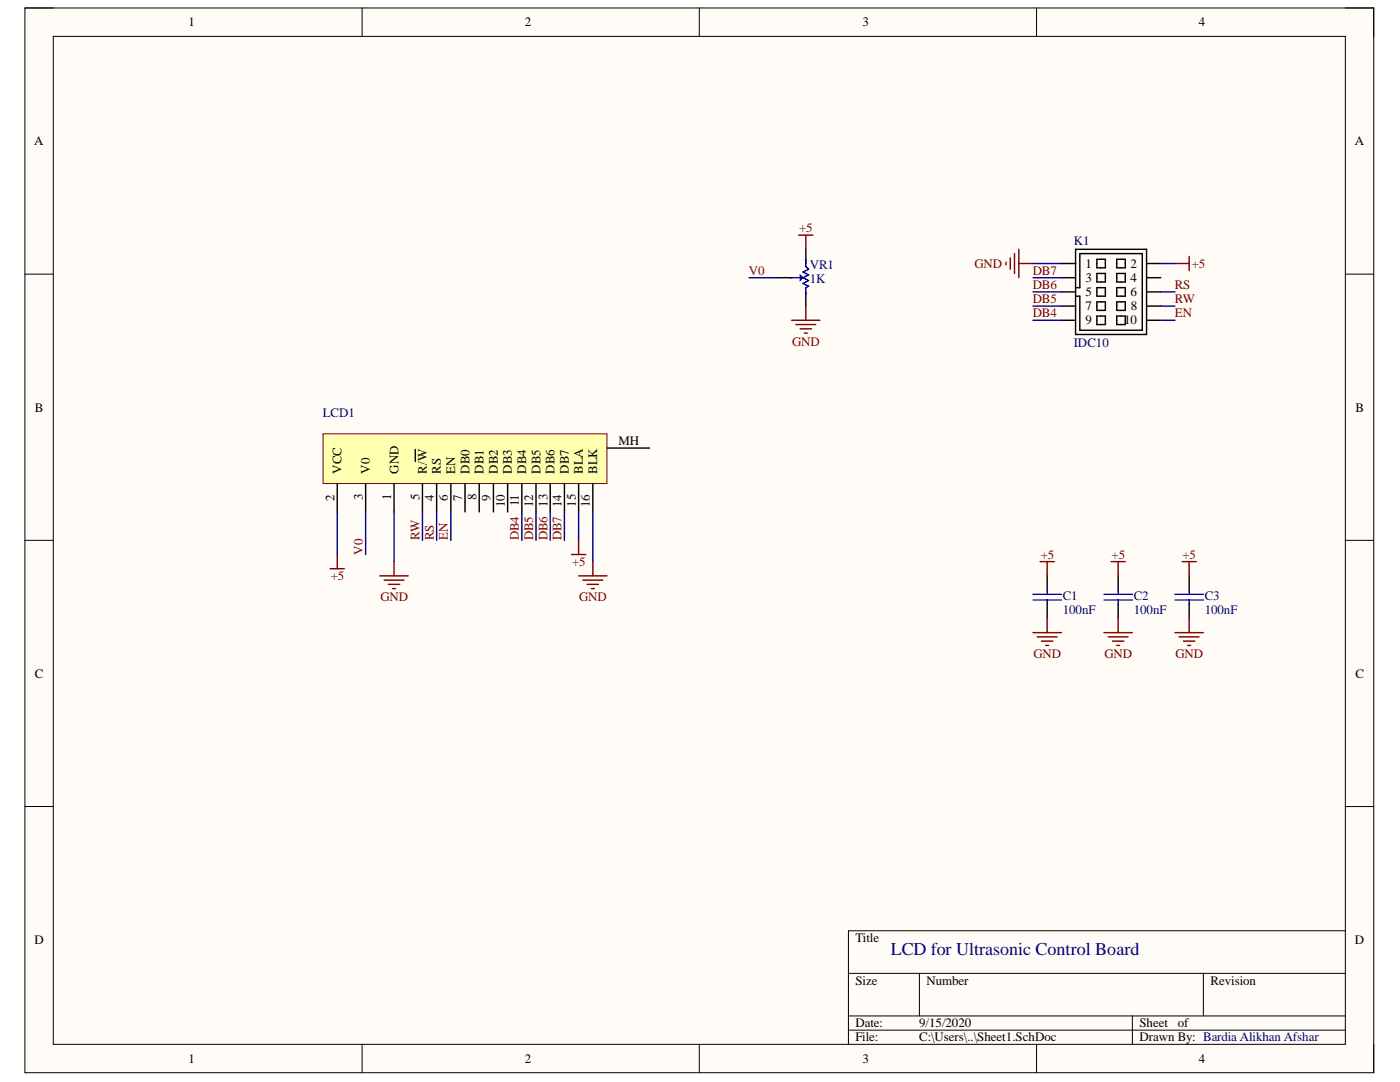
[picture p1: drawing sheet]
<svg xmlns="http://www.w3.org/2000/svg" width="279mm" height="216mm" viewBox="0 0 279 216" stroke-linecap="round" stroke-linejoin="round" font-family="sans-serif">
<defs><g id="words">
<text font-size="3.6" fill="#000080" x="177.8" y="190.6">LCD for Ultrasonic Control Board</text>
<g font-size="2.6">
<text x="37.6" y="5.2">1</text>
<text x="104.7" y="5.2">2</text>
<text x="172.1" y="5.2">3</text>
<text x="239.3" y="5.2">4</text>
<text x="6.9" y="29">A</text>
<text x="270.4" y="29">A</text>
<text x="216.6" y="53.4">1</text>
<text x="225.6" y="53.4">2</text>
<text x="216.6" y="56.2">3</text>
<text x="216.6" y="59.1">5</text>
<text x="225.6" y="56.2">4</text>
<text x="225.6" y="59.1">6</text>
<text x="216.6" y="61.9">7</text>
<text x="216.6" y="64.7">9</text>
<text x="224.4" y="64.7">10</text>
<text x="225.7" y="61.9">8</text>
<text x="7" y="82.1">B</text>
<text x="270.5" y="82.1">B</text>
<text x="123.4" y="88.8">MH</text>
<text x="68.2" y="94.5" transform="rotate(-90 68.2 94.5)">VCC</text>
<text x="73.8" y="94.5" transform="rotate(-90 73.8 94.5)">V0</text>
<text x="79.5" y="94.5" transform="rotate(-90 79.5 94.5)">GND</text>
<text x="85.2" y="94.5" transform="rotate(-90 85.2 94.5)">R/W</text>
<text x="88" y="94.5" transform="rotate(-90 88 94.5)">RS</text>
<text x="90.8" y="94.5" transform="rotate(-90 90.8 94.5)">EN</text>
<text x="93.7" y="94.5" transform="rotate(-90 93.7 94.5)">DB0</text>
<text x="96.5" y="94.5" transform="rotate(-90 96.5 94.5)">DB1</text>
<text x="99.3" y="94.5" transform="rotate(-90 99.3 94.5)">DB2</text>
<text x="102.2" y="94.5" transform="rotate(-90 102.2 94.5)">DB3</text>
<text x="105" y="94.5" transform="rotate(-90 105 94.5)">DB4</text>
<text x="107.8" y="94.5" transform="rotate(-90 107.8 94.5)">DB5</text>
<text x="110.7" y="94.5" transform="rotate(-90 110.7 94.5)">DB6</text>
<text x="113.5" y="94.5" transform="rotate(-90 113.5 94.5)">DB7</text>
<text x="116.3" y="94.5" transform="rotate(-90 116.3 94.5)">BLA</text>
<text x="119.2" y="94.5" transform="rotate(-90 119.2 94.5)">BLK</text>
<text x="66.7" y="99.9" transform="rotate(-90 66.7 99.9)">2</text>
<text x="72.4" y="99.8" transform="rotate(-90 72.4 99.8)">3</text>
<text x="78.1" y="99.7" transform="rotate(-90 78.1 99.7)">1</text>
<text x="83.7" y="99.9" transform="rotate(-90 83.7 99.9)">5</text>
<text x="86.6" y="100" transform="rotate(-90 86.6 100)">4</text>
<text x="89.4" y="100" transform="rotate(-90 89.4 100)">6</text>
<text x="92.2" y="99.9" transform="rotate(-90 92.2 99.9)">7</text>
<text x="95.1" y="99.9" transform="rotate(-90 95.1 99.9)">8</text>
<text x="97.9" y="99.9" transform="rotate(-90 97.9 99.9)">9</text>
<text x="100.7" y="101.2" transform="rotate(-90 100.7 101.2)">10</text>
<text x="103.6" y="101" transform="rotate(-90 103.6 101)">11</text>
<text x="106.4" y="101.2" transform="rotate(-90 106.4 101.2)">12</text>
<text x="109.2" y="101.1" transform="rotate(-90 109.2 101.1)">13</text>
<text x="112.1" y="101.2" transform="rotate(-90 112.1 101.2)">14</text>
<text x="114.9" y="101.1" transform="rotate(-90 114.9 101.1)">15</text>
<text x="117.7" y="101.2" transform="rotate(-90 117.7 101.2)">16</text>
<text x="7" y="135.2">C</text>
<text x="270.5" y="135.2">C</text>
<text x="6.9" y="188.3">D</text>
<text x="170.7" y="188">Title</text>
<text x="270.4" y="188.3">D</text>
<text x="170.7" y="196.5">Size</text>
<text x="184.9" y="196.5">Number</text>
<text x="241.6" y="196.5">Revision</text>
<text x="170.7" y="207.8">File:</text>
<text x="170.7" y="205">Date:</text>
<text x="183.5" y="205">9/15/2020</text>
<text x="183.5" y="207.8">C:\Users\..\Sheet1.SchDoc</text>
<text x="227.4" y="205">Sheet</text>
<text x="227.4" y="207.8">Drawn By: Bardia Alikhan Afshar</text>
<text x="235" y="205">of</text>
<text x="37.6" y="212.1">1</text>
<text x="104.7" y="212.1">2</text>
<text x="172.1" y="212.1">3</text>
<text x="239.3" y="212.1">4</text>
</g>
<g font-size="2.6" fill="#800000">
<text x="159.5" y="46.3">+5</text>
<text x="194.5" y="53.4">GND</text>
<text x="237.9" y="53.4">+5</text>
<text x="149.5" y="54.8">V0</text>
<text x="206.1" y="57.7">DB6</text>
<text x="206.1" y="54.8">DB7</text>
<text x="234.5" y="57.7">RS</text>
<text x="206.1" y="63.3">DB4</text>
<text x="206.1" y="60.5">DB5</text>
<text x="234.5" y="60.5">RW</text>
<text x="234.5" y="63.3">EN</text>
<text x="158.1" y="69">GND</text>
<text x="83.7" y="107.8" transform="rotate(-90 83.7 107.8)">RW</text>
<text x="86.6" y="107.8" transform="rotate(-90 86.6 107.8)">RS</text>
<text x="89.4" y="107.8" transform="rotate(-90 89.4 107.8)">EN</text>
<text x="103.6" y="107.8" transform="rotate(-90 103.6 107.8)">DB4</text>
<text x="106.4" y="107.8" transform="rotate(-90 106.4 107.8)">DB5</text>
<text x="109.2" y="107.8" transform="rotate(-90 109.2 107.8)">DB6</text>
<text x="112.1" y="107.8" transform="rotate(-90 112.1 107.8)">DB7</text>
<text x="72.4" y="110.6" transform="rotate(-90 72.4 110.6)">V0</text>
<text x="114.2" y="112.9">+5</text>
<text x="207.7" y="111.5">+5</text>
<text x="221.9" y="111.5">+5</text>
<text x="236" y="111.5">+5</text>
<text x="66" y="115.8">+5</text>
<text x="75.9" y="120">GND</text>
<text x="115.6" y="120">GND</text>
<text x="206.3" y="131.3">GND</text>
<text x="220.4" y="131.3">GND</text>
<text x="234.6" y="131.3">GND</text>
</g>
<g font-size="2.6" fill="#000080">
<text x="161.6" y="53.7">VR1</text>
<text x="214.3" y="48.9">K1</text>
<text x="161.6" y="56.5">1K</text>
<text x="214.3" y="69.3">IDC10</text>
<text x="64.5" y="83.2">LCD1</text>
<text x="212.1" y="119.7">C1</text>
<text x="226.3" y="119.7">C2</text>
<text x="240.4" y="119.7">C3</text>
<text x="212.1" y="122.5">100nF</text>
<text x="226.3" y="122.5">100nF</text>
<text x="240.4" y="122.5">100nF</text>
</g>
</g></defs>
<path d="M5 1.6h269.2v212.5h-269.2z" fill-rule="evenodd" fill="#fffcf8"/>
<path d="M5 1.6h269.2v212.5h-269.2z" fill="none" stroke="#000" stroke-width=".2"/>
<path d="M10.6 7.3h257.9v201.1h-257.9z" fill-rule="evenodd" fill="#fffcf8"/>
<g fill="none" stroke="#000" stroke-width=".2">
<path d="M5 1.6h5.6M10.6 7.3h257.9v201.1h-257.9zM72.3 1.6v5.7M139.6 1.6v5.7M206.9 1.6v5.7M268.5 1.6h5.7v5.7M5 54.7h5.6M268.5 54.7h5.7M5 107.8h5.6M268.5 107.8h5.7M5 160.9h5.6M268.5 160.9h5.7"/>
<path d="M169.3 194.2h99.2M183.5 194.2v8.5M240.2 194.2v8.5M268.5 185.7h-99.2v22.7M72.3 208.4v5.7M139.6 208.4v5.7M169.3 202.7h99.2M169.3 205.6h99.2M206.9 208.4v5.7M226 202.7v5.7M274.2 208.4v5.7"/>
</g>
<path d="M64.5 86.6h56.6v9.9h-56.6z" fill-rule="evenodd" fill="#ffffb0"/>
<path d="M64.5 86.6h56.6v9.9h-56.6z" fill="none" stroke="#800000" stroke-width=".2"/>
<g fill="none" stroke="#000" stroke-width=".29">
<path d="M160.8 49.7v2.9M160.8 58.2v2.9M67.3 96.5v5.7M73 96.5v5.7M78.6 96.5v5.7M82.9 89.7v2.4M84.3 96.5v5.7M87.1 96.5v5.7M90 96.5v5.7M92.8 96.5v5.7M95.6 96.5v5.7M98.5 96.5v5.7"/>
<path d="M101.3 96.5v5.7M104.1 96.5v5.7M107 96.5v5.7M109.8 96.5v5.7M112.6 96.5v5.7M115.5 96.5v5.7M118.3 96.5v5.7M121.1 89.4h8.5"/>
</g>
<path d="M157.7 55.4h2M160.8 51.7v1.4l.6 .6-1.2 .6 1.2 .5-1.2 .6 1.2 .6-1.2 .5 1.2 .6-.6 .3v1.4" fill="none" stroke="#00f" stroke-width=".29"/>
<path d="M159.7 54.8l.5 .6-.5 .6z" fill="#00f"/>
<path d="M159.7 54.8l.5 .6-.5 .6z" fill="none" stroke="#00f" stroke-width=".2"/>
<g fill="none" stroke="#000" stroke-width=".29">
<path d="M155.1 55.4h2.9M211.8 55.4h2.9M211.8 52.6h2.9M211.8 58.2h2.9M214.7 49.7h14.1v17h-14.1zM214.7 57.4h.8v-6.8h12.5v15.3h-12.5v-6.8h-.8M218.9 57.4h1.7v1.7h-1.7zM218.9 51.7h1.7v1.7h-1.7zM218.9 54.6h1.7v1.7h-1.7zM222.9 57.4h1.7v1.7h-1.7zM222.9 51.7h1.7v1.7h-1.7zM222.9 54.6h1.7v1.7h-1.7z"/>
<path d="M228.8 55.4h2.9M228.8 52.6h2.9M228.8 58.2h2.9M211.8 61.1h2.9M211.8 63.9h2.9M218.9 60.2h1.7v1.7h-1.7zM218.9 63.1h1.7v1.7h-1.7zM222.9 60.2h1.7v1.7h-1.7zM222.9 63.1h1.7v1.7h-1.7zM228.8 61.1h2.9M228.8 63.9h2.9M209 114.9v2.8"/>
<path d="M223.2 114.9v2.8M237.3 114.9v2.8M209 120.6v2.8M223.2 120.6v2.8M237.3 120.6v2.8"/>
</g>
<g fill="none" stroke="#800000" stroke-width=".29">
<path d="M159.4 46.9h2.8M160.8 46.9v2.8M200.8 52.3v.6M201.6 51.4v2.3M202.5 50.6v4M203.3 49.7v5.7M203.3 52.6h2.9M234.5 52.6h2.8M237.3 51.2v2.8M158 63.9h5.6M158.8 64.8h4M159.7 65.6h2.2"/>
<path d="M160.5 66.5h.6M160.8 61.1v2.8M65.9 113.5h2.8M67.3 110.6v2.9M75.8 114.9h5.7M76.7 115.7h3.9M77.5 116.6h2.3M78.4 117.5h.5M78.6 112.1v2.8M114.1 110.6h2.8M115.5 114.9h5.6M115.5 107.8v2.8"/>
<path d="M116.3 115.7h4M117.2 116.6h2.2M118 117.5h.6M118.3 112.1v2.8M207.6 112.1h2.8M209 112.1v2.8M221.7 112.1h2.9M223.2 112.1v2.8M235.9 112.1h2.8M237.3 112.1v2.8M206.2 126.2h5.6M207 127.1h4"/>
<path d="M207.8 127.9h2.3M208.7 128.8h.6M209 123.4v2.8M220.3 126.2h5.7M221.2 127.1h3.9M222 127.9h2.3M222.9 128.8h.5M223.2 123.4v2.8M234.5 126.2h5.7M235.3 127.1h4M236.2 127.9h2.3M237 128.8h.6"/>
<path d="M237.3 123.4v2.8"/>
</g>
<path d="M206.2 118.6h5.6M206.2 119.7h5.6M209 117.7v.9M209 119.7v.9M220.3 118.6h5.7M220.3 119.7h5.7M223.2 117.7v.9M223.2 119.7v.9M234.5 118.6h5.7M234.5 119.7h5.7M237.3 117.7v.9M237.3 119.7v.9" fill="none" stroke="#00f" stroke-width=".29"/>
<g fill="none" stroke="#000080" stroke-width=".29">
<path d="M149.5 55.4h5.6M206.2 55.4h5.6M206.2 58.2h5.6M206.2 52.6h5.6M231.7 58.2h2.8M231.7 52.6h2.8M206.2 63.9h5.6M206.2 61.1h5.6M231.7 63.9h2.8M231.7 61.1h2.8M67.3 102.2v8.4M73 102.2v8.4"/>
<path d="M78.6 102.2v9.9M84.3 102.2v5.6M87.1 102.2v5.6M90 102.2v5.6M104.1 102.2v5.6M107 102.2v5.6M109.8 102.2v5.6M112.6 102.2v5.6M115.5 102.2v5.6M118.3 102.2v9.9"/>
</g>
<use href="#words"/>
</svg>
